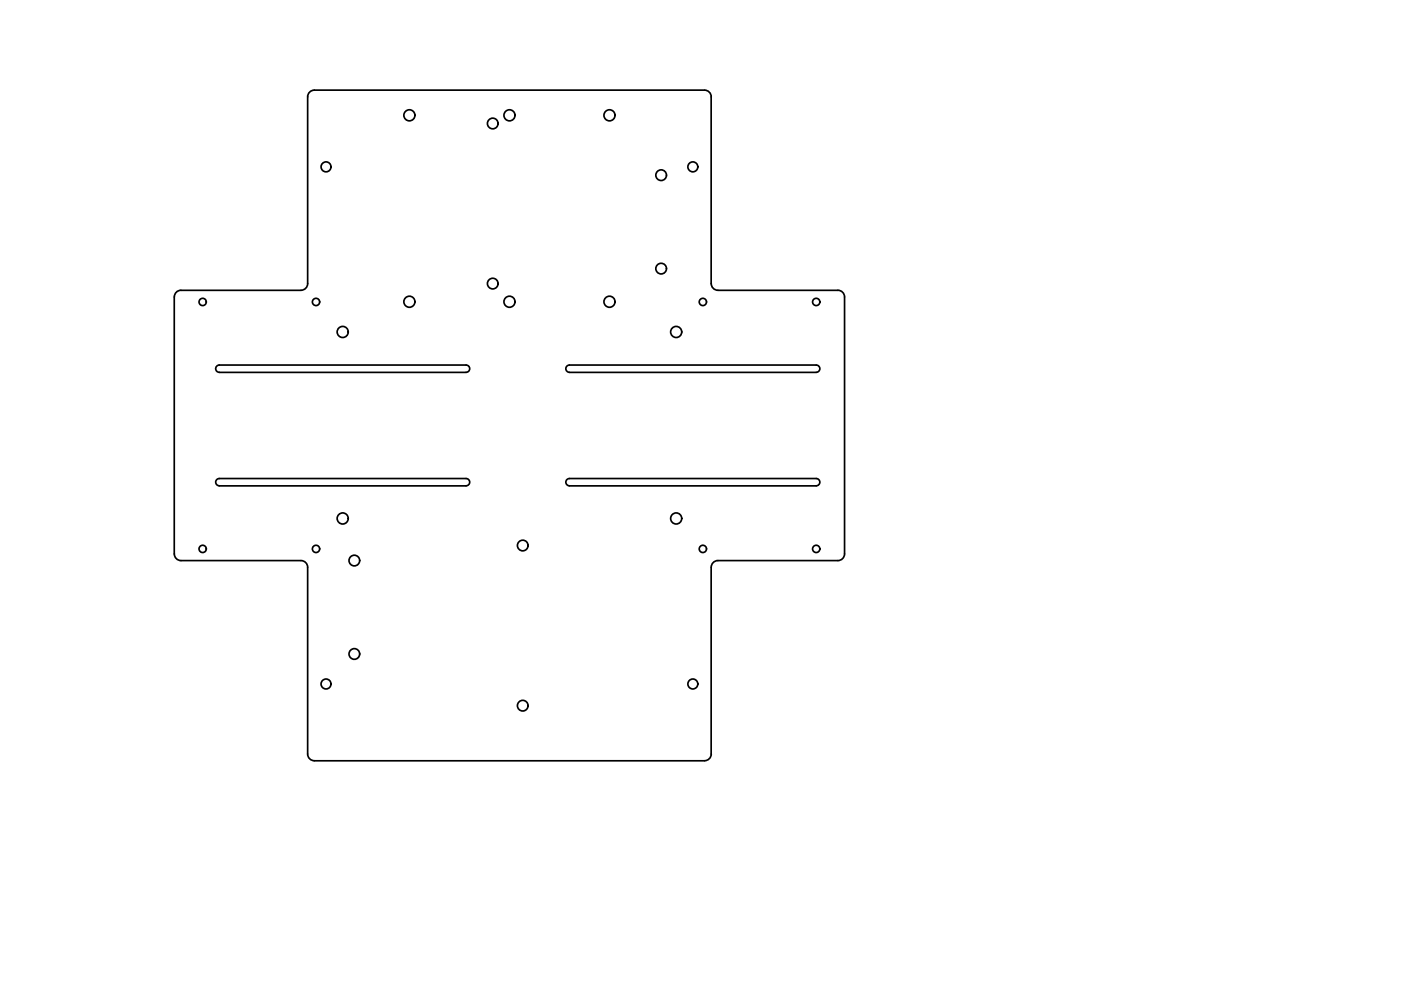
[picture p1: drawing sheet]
<svg xmlns="http://www.w3.org/2000/svg" width="420mm" height="297mm" viewBox="0 0 420 297" stroke-linecap="round" stroke-linejoin="round" font-family="sans-serif">
<!-- layer: Visible -->
<g fill="none" stroke="#000" stroke-width=".51">
<path d="M54.3 87h36M54.3 87a2 2 0 0 0-2 2v77M215.3 87h36M215.3 87a2 2 0 0 1-2-2v-56a1.96 1.96 0 0 0-2-2h-117a2 2 0 0 0-2 2v56a2 2 0 0 1-2 2M251.3 87a2 2 0 0 1 2 2v77M65.8 111.6h74M139.8 111.6a1.09 1.09 0 0 0 1.1-1.1 1.09 1.09 0 0 0-1.1-1.1h-74a1.09 1.09 0 0 0-1.1 1.1 1.09 1.09 0 0 0 1.1 1.1M170.8 111.6h74M244.8 111.6a1.09 1.09 0 0 0 1.1-1.1 1.09 1.09 0 0 0-1.1-1.1h-74a1.09 1.09 0 0 0-1.1 1.1 1.09 1.09 0 0 0 1.1 1.1M64.9 143.9l.9-.5h74a1.1 1.1 0 0 1 1.1 1.1 1.1 1.1 0 0 1-1.1 1.1h-74l-.7-.2-.4-.5zM170.1 143.6l.7-.2h74a1.1 1.1 0 0 1 1.1 1.1 1.1 1.1 0 0 1-1.1 1.1h-74a1.09 1.09 0 0 1-1.1-.7 1.09 1.09 0 0 1 .4-1.3zM52.3 166a2 2 0 0 0 2 2h36a2 2 0 0 1 2 2v56a2 2 0 0 0 2 2h117a2.04 2.04 0 0 0 2-2v-56a2.04 2.04 0 0 1 2-2"/>
<path d="M215.3 168h36M253.3 166a2 2 0 0 1-2 2"/>
<circle cx="122.8" cy="34.6" r="1.66"/>
<circle cx="147.8" cy="37" r="1.6"/>
<circle cx="152.8" cy="34.6" r="1.66"/>
<circle cx="182.8" cy="34.6" r="1.66"/>
<circle cx="97.8" cy="50" r="1.49"/>
<circle cx="198.3" cy="52.5" r="1.6"/>
<circle cx="207.8" cy="50" r="1.49"/>
<circle cx="60.8" cy="90.5" r="1.09"/>
<circle cx="94.8" cy="90.5" r="1.09"/>
<circle cx="102.8" cy="99.5" r="1.66"/>
<circle cx="122.8" cy="90.4" r="1.66"/>
<circle cx="147.8" cy="85" r="1.6"/>
<circle cx="152.8" cy="90.4" r="1.66"/>
<circle cx="182.8" cy="90.4" r="1.66"/>
<circle cx="198.3" cy="80.5" r="1.6"/>
<circle cx="202.8" cy="99.5" r="1.66"/>
<circle cx="210.8" cy="90.5" r="1.09"/>
<circle cx="244.8" cy="90.5" r="1.09"/>
<circle cx="102.8" cy="155.4" r="1.66"/>
<circle cx="202.8" cy="155.4" r="1.66"/>
<circle cx="60.8" cy="164.5" r="1.09"/>
<circle cx="94.8" cy="164.5" r="1.09"/>
<circle cx="106.3" cy="168" r="1.6"/>
<circle cx="156.8" cy="163.5" r="1.6"/>
<circle cx="210.8" cy="164.5" r="1.09"/>
<circle cx="244.8" cy="164.5" r="1.09"/>
<circle cx="106.3" cy="196" r="1.6"/>
<circle cx="97.8" cy="205" r="1.49"/>
<circle cx="156.8" cy="211.5" r="1.6"/>
<circle cx="207.8" cy="205" r="1.49"/>
</g>
</svg>
